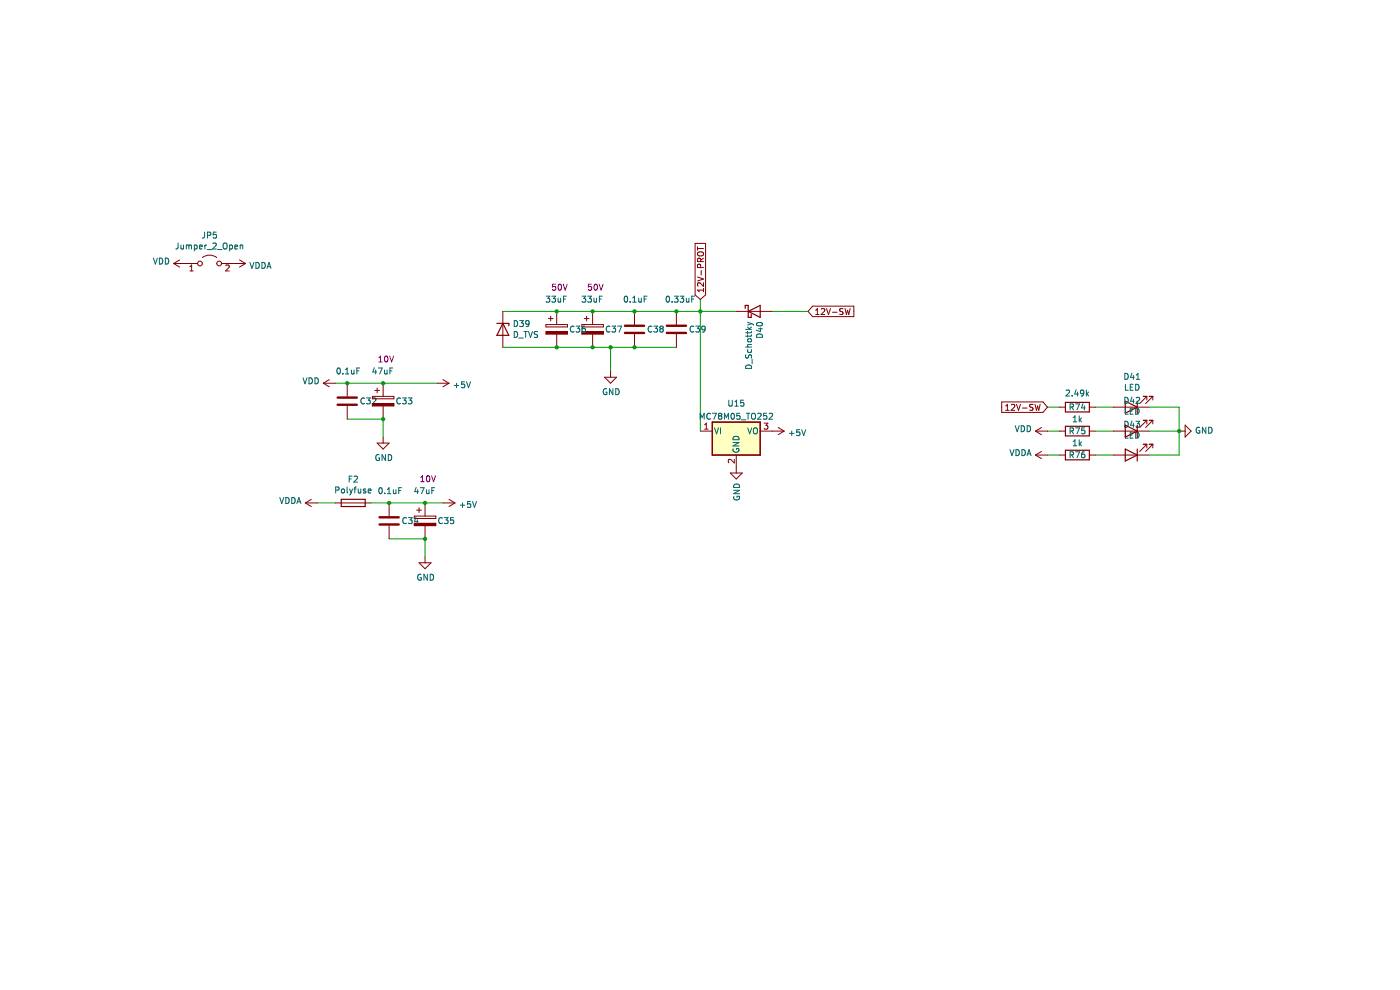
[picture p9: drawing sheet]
<svg xmlns="http://www.w3.org/2000/svg" width="297mm" height="210mm" viewBox="0 0 297 210" stroke-linecap="round" stroke-linejoin="round" font-family="sans-serif">
<path d="M151.1 89.5h10.2v7h-10.2z" fill-rule="evenodd" fill="#ffffc2"/>
<path d="M151.1 89.5h10.2v7h-10.2z" fill="none" stroke="#840000" stroke-width=".25"/>
<g fill="none" stroke="#009600" stroke-width=".21">
<path d="M106.7 73.7h36.8M106.7 66.1h49.5M129.5 73.7v5.1M148.6 63.5v27.9M163.8 66.1h7.6M71.1 81.3h21.6M73.7 88.9h7.6v3.8M222.2 91.4h2.6M222.2 96.5h2.6M222.2 86.4h2.6M232.4 91.4h3.8M232.4 96.5h3.8"/>
<path d="M232.4 86.4h3.8M243.8 86.4h6.3v10.1h-6.3M243.8 91.4h6.3M67.3 106.7h3.8M78.7 106.7h15.3M82.5 114.3h7.7v3.8"/>
</g>
<g fill="none" stroke="#840000" stroke-width=".21">
<path d="M147.5 51.6h2.2v11l-1.1 .9-1.1-.9zM148 52.3v.8M148 58.8l1.2 .4-1.2 .4M148 52.7h1.2M148 53.6l.8-.2a.42 .42 0 0 1 .5 .5 .42 .42 0 0 1-.5 .4h-.4a.42 .42 0 0 1-.4-.2 .42 .42 0 0 1 0-.5zM148.6 55.5v-.6l-.5-.1-.1 .7h1.2M148.6 56.8v-.6l-.5-.1-.1 .7h1.2M148.8 57.4v.9M149.2 60v.8l-.9-.8-.3 .2 .1 .5M149.2 54.8l-.6 .4M123.4 68.8h4.6v.6h-4.6zM123.9 67.6h1.1"/>
<path d="M124.4 67.1v1M149.2 61.2v.7M149.2 61.5h-1.2l.3 .4M172.4 64.9h8.7v2.3h-8.7l-1-1.1zM173 66.7h.8M173 65.8l.4-.3v1.2M174.2 65.6l.5-.1 .3 .3-.8 .9h.8M175.3 65.5l.5 1.2 .4-1.2M176.6 66.2h1M178.8 65.5l-.6 .1v.3l.5 .3 .1 .3-.2 .2h-.5M179.3 65.5l.3 1.2 .2-.9 .3 .9 .3-1.2M92.7 81.3h2.5"/>
<path d="M94 80.5l1.2 .8M95.2 81.3l-1.2 .8M212.5 85.3h8.8l.9 1.1-.9 1.1h-8.8zM213.3 87h.8M213.3 86.1l.4-.3v1.2M214.6 85.9l.4-.1 .3 .3-.8 .9h.8M215.6 85.8l.5 1.2 .4-1.2M216.9 86.6h1M219.2 85.8l-.7 .1v.4l.5 .2 .2 .3-.3 .2h-.5M219.6 85.8l.3 1.2 .2-.9 .3 .9 .3-1.2"/>
</g>
<path d="M96.4 81.8h.9M96.9 81.3v1M98.5 81h-.6v.6l.6-.1v.6l-.1 .2-.5-.2M99 81l.4 1.3 .4-1.3" fill="none" stroke="#006464" stroke-width=".21"/>
<path d="M123.4 70.4h4.6v.5h-4.6z" fill-rule="evenodd" fill="#840000"/>
<path d="M123.4 70.4h4.6v.5h-4.6zM125.7 66.1v2.7M125.7 70.9v2.8M134.6 66.1v2.7M134.6 70.9v2.8M87.9 109.5h4.6v.5h-4.6zM88.4 108.2h1M88.9 119.4h2.5l-1.2 1.2zM88.9 107.7v1M90.2 118.1v1.3" fill="none" stroke="#840000" stroke-width=".21"/>
<g fill="none" stroke="#006464" stroke-width=".21">
<path d="M123.5 62.8h.8l-.5 .5 .4 .1v.6l-.2 .1-.5-.1M124.7 62.8h.8l-.5 .5 .4 .1v.6l-.2 .1-.5-.1M126 63.2l.1 .8h.5M126.6 63.2v.9M127.2 63.4h.4M127.8 62.8h-.6v1.3M129.4 69.3a.56 .56 0 0 0-.8 .5 .56 .56 0 0 0 .8 .5M129.8 69.2h.8l-.4 .5 .3 .1v.5l-.1 .1-.6-.1M131 69.2h.9l-.6 1.2M132.5 62.9l.2-.1a.68 .68 0 0 1 .5 .7 .68 .68 0 0 1-.5 .6l-.3-.5zM133.7 64v.1M134.2 64.1h.8"/>
<path d="M134.2 63.2l.4-.4v1.3M135.5 63.2l.1 .8h.4M136 63.2v.9M136.7 63.4h.4M137.3 62.8h-.6v1.3M138.3 69.3a.56 .56 0 0 0-.8 .5 .56 .56 0 0 0 .8 .5M138.7 69.2h.8l-.4 .5 .3 .1v.5l-.1 .1-.6-.1M140.2 69.7l-.2 .3v.3l.2 .1h.4l.1-.2v-.2l-.2-.3M140.2 69.7l-.2-.2 .2-.3h.3l.2 .2-.2 .3M140.2 69.7h.3M89.3 121.9a.58 .58 0 0 0-.7 .6 .58 .58 0 0 0 .8 .5v-.5h-.3M90.7 121.8v1.3l-.8-1.3v1.3"/>
<path d="M91.3 121.8a.64 .64 0 0 1 .7 .6 .64 .64 0 0 1-.7 .7z"/>
</g>
<path d="M125.5 60.3h-.6l-.1 .6 .6-.1 .1 .6-.2 .2-.5-.2M126.1 60.4l.2-.1a.68 .68 0 0 1 .5 .6 .68 .68 0 0 1-.5 .7l-.3-.5zM127.1 60.3l.4 1.3 .4-1.3" fill="none" stroke="#840084" stroke-width=".21"/>
<path d="M132.6 70.6h4M132.6 69.1h4" fill="none" stroke="#840000" stroke-width=".51"/>
<path d="M87.9 111h4.6v.5h-4.6z" fill-rule="evenodd" fill="#840000"/>
<path d="M106.7 66.1v7.6M115.8 68.8h4.6v.6h-4.6zM116.3 67.6h1M116.8 67.1v1M87.9 111h4.6v.5h-4.6zM90.2 106.7v2.8M90.2 111.5v2.8M94 106.7h2.5M95.2 105.9l1.3 .8M96.5 106.7l-1.3 .7" fill="none" stroke="#840000" stroke-width=".21"/>
<g fill="none" stroke="#006464" stroke-width=".21">
<path d="M109.1 68a.64 .64 0 0 1 .7 .6 .64 .64 0 0 1-.7 .7zM109.1 70.3a.64 .64 0 0 1 .7 .6 .64 .64 0 0 1-.7 .7zM110.1 71.7h.9M110.2 68h.8l-.4 .5 .4 .1v.6l-.2 .1-.6-.1M111.1 70.3h.8M111.5 70.3v1.3M112.1 70.3l.4 1.3 .5-1.3M112.2 68.5l-.2 .3-.4-.1v-.6l.4-.1 .2 .2v.8l-.2 .2-.4 .1M114.1 70.4h-.7v.4l.5 .2 .2 .3-.3 .3-.5-.1M88.3 103.4l-.3 .9h.8M88.6 103.9v.8M89.1 103.5h.9l-.6 1.2"/>
<path d="M90.5 103.9v.8l.5-.1M91 103.9v.8M91.6 104.1h.4M92.2 103.5h-.6v1.2M93.8 109.9a.56 .56 0 0 0-.7 .5 .56 .56 0 0 0 .7 .6M94.3 109.8h.8l-.5 .5 .4 .1v.6l-.2 .1-.5-.1M96.2 109.8h-.6l-.1 .6 .6-.1 .1 .7-.2 .1-.5-.1M97.6 107.2h1M98.1 106.7v.9M99.8 106.4h-.6v.6l.6-.1v.6l-.2 .1-.4-.1M100.2 106.4l.5 1.2 .4-1.2"/>
</g>
<path d="M89.3 102.2h.7M89.3 101.3l.3-.4v1.3M90.6 101l.2-.1a.68 .68 0 0 1 .4 .6 .68 .68 0 0 1-.4 .7l-.3-.5zM91.5 100.9l.5 1.3 .4-1.3" fill="none" stroke="#840084" stroke-width=".21"/>
<path d="M105.4 68.6h2.5v.5M106.7 68.6l1.2 2.5h-2.5z" fill="none" stroke="#840000" stroke-width=".25"/>
<path d="M115.8 70.4h4.6v.5h-4.6z" fill-rule="evenodd" fill="#840000"/>
<g fill="none" stroke="#840000" stroke-width=".21">
<path d="M115.8 70.4h4.6v.5h-4.6zM118.1 66.1v2.7M118.1 70.9v2.8M129.5 78.8v1.2M143.5 66.1v2.7M143.5 70.9v2.8M156.2 66.1h7.6M73.7 81.3v2.8M73.7 86.1v2.8M79 84.1h4.6v.5h-4.6zM79.5 82.8h1M80 82.3v1"/>
<path d="M128.3 80h2.5l-1.3 1.3zM148.6 91.4h2.5M156.2 96.5v3.8M161.3 91.4h5M165.1 90.7l1.2 .7M166.3 91.4l-1.2 .8M219.7 91.4h2.5M219.7 96.5h2.5M219.7 96.5l1.2 .8M219.7 91.4l1.2 .8M220.9 95.8l-1.2 .7M220.9 90.7l-1.2 .7"/>
<path d="M224.8 91.4h1.2M224.8 86.4h1.2M224.8 96.5h1.2M231.1 91.4h1.3M231.1 86.4h1.3M231.1 96.5h1.3M236.2 91.4h7.6M236.2 86.4h7.6M236.2 96.5h7.6M242.5 94.2h.8M242.5 84.1h.8M242.5 89.2h.8"/>
<path d="M243.3 94.2l-1.5 1.6M243.3 84.1v.7M243.3 89.2v.7M243.3 94.2v.8M243.3 84.1l-1.5 1.5M243.3 89.2l-1.5 1.5M243.8 94.2h.8M243.8 84.1h.8M243.8 89.2h.8M244.6 94.2l-1.6 1.6M244.6 84.1v.7M244.6 89.2v.7"/>
<path d="M244.6 94.2v.8M244.6 84.1l-1.6 1.5M244.6 89.2l-1.6 1.5M250.1 91.4h1.3M251.4 90.2l1.3 1.2-1.3 1.3zM154.9 100.3h2.6l-1.3 1.3z"/>
</g>
<g fill="none" stroke="#006464" stroke-width=".21">
<path d="M71.6 78.2l.2-.1a.68 .68 0 0 1 .4 .6 .68 .68 0 0 1-.4 .6l-.3-.5zM72.7 79.2v.1M73.3 79.3h.7M73.3 78.4l.4-.3v1.2M74.6 78.5v.8l.5-.1M75.1 78.5v.8M75.7 78.7h.4M76.3 78.1h-.6v1.2M115.9 62.8h.7l-.4 .5 .4 .1v.6l-.2 .1-.5-.1M117.1 62.8h.7l-.4 .5 .4 .1v.6l-.2 .1-.5-.1M118.4 63.2l.1 .8h.4M118.9 63.2v.9"/>
<path d="M119.5 63.4h.5M120.1 62.8h-.6v1.3M121.8 69.3a.56 .56 0 0 0-.8 .5 .56 .56 0 0 0 .8 .5M122.2 69.2h.8l-.4 .5 .3 .1v.5l-.2 .1-.5-.1M124.1 69.2h-.4l-.2 .3v.7l.2 .2 .4-.1v-.6h-.4l-.2 .2M141.4 62.9l.2-.1a.68 .68 0 0 1 .5 .7 .68 .68 0 0 1-.5 .6l-.3-.5zM142.6 64v.1M143.1 62.8h.7l-.4 .5 .4 .1v.6l-.2 .1-.5-.1M144.3 62.8h.8l-.5 .5 .4 .1v.6l-.2 .1-.5-.1M145.6 63.2l.1 .8h.4M146.1 63.2v.9M146.7 63.4h.5"/>
<path d="M147.2 69.3a.56 .56 0 0 0-.8 .5 .56 .56 0 0 0 .8 .5M147.4 62.8h-.7v1.3M147.6 69.2h.8l-.4 .5 .3 .1v.5l-.2 .1-.5-.1M149.6 69.7l-.3 .3-.3-.1-.1-.6 .4-.1 .3 .2-.1 .7-.2 .3h-.3M158.2 73.6h1.2M158.2 69.9h1.2M158.2 77.7a.68 .68 0 0 1 .8-.2 .68 .68 0 0 1 .4 .6h-1.2zM158.2 75.2l.1 .7h.4l.2-.5 .3-.2 .2 .3v.5M158.6 70.3v.5M158.6 71v.5M158.6 69.4l.5 .5M158.6 68.4l.8 .3"/>
<path d="M158.7 72l.5-.1 .2 .4-.2 .2h-.4l-.2-.2zM158.7 74.2l-.1 .3 .2 .3 .6-.2v-.4M159.4 70.3l-.1 .3h-1.1M159.4 71l-.1 .3h-1.1M159.4 73.1h-.7v.5M159.4 69.4l-.4 .3M159.4 68.7l-.8 .3M159.4 68.7l.5 .3M159.6 76.2v1M160.5 68.6a.75 .75 0 0 1 1.2 .2 .72 .72 0 0 1-1.2-.1zM160.5 71.1a.68 .68 0 0 1 .8-.2 .68 .68 0 0 1 .4 .7h-1.2zM160.9 69.7h.8"/>
<path d="M161.3 69.6v.7l-.9-.3M238.6 79.2a.64 .64 0 0 1 .8 .6 .64 .64 0 0 1-.8 .7zM240.1 79.1l-.3 .9h.8M240.4 79.6v.9M241 79.6l.4-.4v1.3M77.3 84.5a.56 .56 0 0 0-.8 .5 .56 .56 0 0 0 .8 .6M77.8 84.4h.7l-.4 .5 .4 .1v.6l-.2 .1-.5-.1M79 84.5l.5-.1 .3 .4-.8 .9h.8M128.7 82.5a.58 .58 0 0 0-.7 .6 .58 .58 0 0 0 .7 .5v-.4h-.2M130 82.5v1.2l-.7-1.2v1.2M130.6 82.5a.64 .64 0 0 1 .8 .6 .64 .64 0 0 1-.8 .6zM148.5 88.9v-1.2l.5 .9 .4-.9v1.2"/>
<path d="M150.7 87.8a.56 .56 0 0 0-.8 .5 .56 .56 0 0 0 .8 .5M151.1 87.7h.9l-.6 1.2M151.6 90.8l.4 1.2 .4-1.2M152.7 88.2l-.3 .2 .1 .4 .2 .1h.3l.1-.2v-.3l-.2-.2M152.7 88.2l-.3-.2 .3-.3h.2l.2 .2-.2 .3M152.7 88.2h.2M152.9 90.8v1.2M153.7 88.9v-1.2l.4 .9 .4-.9v1.2M154.6 84.9v1l.3 .3 .3-.1 .1-.2v-1M155.2 87.8l.2-.1a.68 .68 0 0 1 .4 .6 .68 .68 0 0 1-.4 .6l-.3-.5zM155.5 93.9h1.3l-1.3 .7h1.3M155.6 95.2a.58 .58 0 0 0 .5 .7 .58 .58 0 0 0 .5-.8h-.4v.3"/>
<path d="M155.6 92.8a.68 .68 0 0 1 .7-.2 .68 .68 0 0 1 .5 .7h-1.3zM155.9 85.2l.4-.3v1.3M155.9 86.2h.7M156.9 87.7h-.6v.6l.6-.1v.6l-.1 .1-.5-.1M157.2 89.1h1M157.8 84.9h-.6l-.1 .6 .6-.1 .1 .6-.2 .2-.5-.2M158.3 87.7h.8M158.6 90.8l.4 1.2 .5-1.2M158.7 87.7v1.2M159.5 87.8l.2-.1a.43 .43 0 0 1 .6 .4v.4a.42 .42 0 0 1-.5 .4 .42 .42 0 0 1-.4-.4zM159.9 90.9l.2-.1a.43 .43 0 0 1 .6 .4v.4a.42 .42 0 0 1-.4 .4 .42 .42 0 0 1-.5-.4zM160.8 87.8l.4-.1 .3 .3-.8 .9h.8"/>
<path d="M162.6 87.7h-.6v.6l.6-.1v.6l-.2 .1-.4-.1M163.2 87.8l.5-.1 .2 .3-.8 .9h.8M167.5 91.9h.9M168 91.4v1M169.6 91.1h-.6v.6h.6v.6l-.1 .1-.5-.1M170.1 91.1l.4 1.3 .4-1.3M214.3 95.4l.4 1.2 .4-1.2M215.4 90.3l.4 1.3 .4-1.3M215.5 95.4a.64 .64 0 0 1 .8 .6 .64 .64 0 0 1-.8 .6zM216.6 90.3a.64 .64 0 0 1 .8 .6 .64 .64 0 0 1-.8 .7zM216.8 95.4a.64 .64 0 0 1 .7 .6 .64 .64 0 0 1-.7 .6zM217.9 96.6l.4-1.2 .4 1.2"/>
<path d="M217.9 90.3a.64 .64 0 0 1 .7 .6 .64 .64 0 0 1-.7 .7zM218 96.3h.6M226.2 82.9l.5-.2 .2 .4-.8 .9h.8M227 91.4h.6l.1-.5-.7-.1v1.2M227 86.3h.6l.1-.5-.7-.1v1.2M227 96.5l.6-.1 .1-.4-.7-.2v1.3M227.3 86.3l.4 .6M227.3 91.4l.4 .6M227.3 96.5l.4 .6M227.4 83.9v.1M227.7 89.5h.7M227.7 88.6l.3-.4v1.3"/>
<path d="M227.7 93.7l.3-.4v1.3M227.7 94.6h.7M228.2 90.8h.8l-.5 1.2M228.2 85.7h.8l-.5 1.2M228.2 95.8h.8l-.5 1.3M228.3 82.7l-.3 .9h.8M228.6 83.2v.8M229 88.2v1.3M229 93.3v1.3M229.1 89l.3 .5M229.1 94.1l.3 .5M229.4 88.6l-.4 .5"/>
<path d="M229.4 93.7l-.4 .5M229.7 85.6l-.3 .9h.8M229.9 83.3l-.2 .2h-.4v-.6l.4-.2 .2 .3v.7l-.2 .2-.4 .1M230 86.1v.8M230 95.8l-.3 .1-.2 .2-.1 .8 .3 .2 .4-.1-.1-.6-.3-.1-.3 .3M230.1 90.8h-.6l-.1 .6 .6-.1 .1 .6-.2 .1-.5-.1M230.5 82.7v1.3M230.6 83.5l.4 .5M231 83.2l-.5 .4M238.6 89.4a.64 .64 0 0 1 .8 .6 .64 .64 0 0 1-.8 .6zM238.6 84.3a.64 .64 0 0 1 .8 .6 .64 .64 0 0 1-.8 .7zM238.7 91.7v1.2h.7"/>
<path d="M238.7 81.5v1.3h.7M238.7 86.6v1.3h.7M239.8 92.3h.4M239.8 82.1h.4M239.8 87.2h.4M240.1 89.3l-.3 .9h.8M240.1 84.2l-.3 .9h.8M240.4 91.7h-.6v1.2h.6M240.4 81.5h-.6v1.3h.6M240.4 86.6h-.6v1.3h.6M240.4 84.7v.9M240.4 89.8v.8"/>
<path d="M240.9 91.7a.64 .64 0 0 1 .8 .6 .64 .64 0 0 1-.8 .6zM240.9 81.5a.64 .64 0 0 1 .8 .6 .64 .64 0 0 1-.8 .7zM240.9 86.6a.64 .64 0 0 1 .8 .6 .64 .64 0 0 1-.8 .7zM241 89.4h.8l-.5 .4 .4 .2v.5l-.2 .1-.5-.1M241 84.4l.5-.1 .3 .3-.8 1h.8M241 80.5h.8M254.5 90.7a.58 .58 0 0 0-.8 .6 .58 .58 0 0 0 .8 .5v-.4h-.2M255.8 90.6v1.3l-.7-1.3v1.3M256.4 90.6a.64 .64 0 0 1 .7 .7 .64 .64 0 0 1-.7 .6zM155.6 104h1.3l-1.3 .7h1.3M155.7 105.3a.58 .58 0 0 0 .6 .8 .58 .58 0 0 0 .5-.8h-.4v.2M155.8 102.8a.66 .66 0 0 1 .8-.1 .66 .66 0 0 1 .3 .7h-1.3z"/>
</g>
<path d="M117.8 60.3h-.6v.6l.6-.1v.6l-.1 .2-.5-.2M118.5 60.4l.2-.1a.68 .68 0 0 1 .4 .6 .68 .68 0 0 1-.4 .7l-.3-.5zM119.5 60.3l.4 1.3 .4-1.3" fill="none" stroke="#840084" stroke-width=".21"/>
<path d="M141.5 70.6h4M141.5 69.1h4M71.6 85.9h4.1M71.6 84.3h4.1" fill="none" stroke="#840000" stroke-width=".51"/>
<path d="M158.1 65.4v-.6h.6v2.5h.7v-.6M158.7 66.1l2.6-1.3v2.5zM151.1 89.5h10.2v7h-10.2zM226 85.4h5.1v2h-5.1zM226 90.4h5.1v2.1h-5.1zM226 95.5h5.1v2h-5.1zM238.7 85.1l2.6 1.3-2.6 1.2zM238.7 90.2l2.6 1.2-2.6 1.3zM238.7 95.3l2.6 1.2-2.6 1.3zM241.3 85.1v2.5M241.3 90.2v2.5M241.3 95.3v2.5" fill="none" stroke="#840000" stroke-width=".25"/>
<path d="M149.5 91h.7M149.5 90.1l.3-.3v1.2M155.8 97.4v.8l-.9-.8-.4 .3 .1 .5M162.1 89.8h.8l-.4 .4 .3 .2v.5l-.1 .1-.6-.1" fill="none" stroke="#a90000" stroke-width=".21"/>
<path d="M79 85.6h4.6v.5h-4.6z" fill-rule="evenodd" fill="#840000"/>
<g fill="none" stroke="#840000" stroke-width=".21">
<path d="M36.8 55.9h5.1M36.8 55.9l1.3 .8M38.1 55.1l-1.3 .8M42.9 54.6a2.54 2.54 0 0 1 3.1 0M47 55.9h5.1M50.8 55.1l1.3 .8M52.1 55.9l-1.3 .8M68.6 81.3l1.3 .8M68.6 81.3h2.5M69.9 80.5l-1.3 .8M79 85.6h4.6v.5h-4.6zM80 94h2.5l-1.2 1.3z"/>
<path d="M81.3 81.3v2.8M81.3 86.1v2.8M81.3 92.7v1.3M64.8 106.7h2.5M64.8 106.7l1.2 .7M66 105.9l-1.2 .8M71.1 106.7h7.6M82.5 106.7v2.8M82.5 111.5v2.8"/>
<circle cx="42.4" cy="55.9" r=".51"/>
<circle cx="46.5" cy="55.9" r=".51"/>
</g>
<g fill="none" stroke="#006464" stroke-width=".21">
<path d="M32.5 54.7l.5 1.3 .4-1.3M33.8 54.7a.64 .64 0 0 1 .7 .7 .64 .64 0 0 1-.7 .6zM35.1 54.7a.64 .64 0 0 1 .7 .7 .64 .64 0 0 1-.7 .6zM37.8 51.5l-.1 1.1-.4 .2M38.4 52v.8l.5-.1M38.9 52v.8M39.5 52.1l.4-.1 .2 .2M39.5 52v.8M40.1 52.2l.2-.2h.3v.8M40.1 52.2v.6M41.2 52h.4l.2 .2-.1 .6h-.5M41.2 52v1.2"/>
<path d="M42.3 52.4l.6-.1v-.3h-.4l-.2 .2 .1 .6h.5M43.4 49.2l-.1 1.1-.4 .2M43.5 52v.8M43.8 52l-.3 .2M43.9 52.9h1M44 49.9l.6-.1 .1-.4-.7-.2v1.3M45.2 51.7l.4-.2 .3 .4-.8 .9h.8M45.9 49.2h-.6l-.1 .6h.6l.1 .6-.2 .1-.5-.1M46.1 52.9h1M47.4 51.7l.2-.2a.43 .43 0 0 1 .6 .5v.4a.42 .42 0 0 1-.4 .4 .42 .42 0 0 1-.5-.4zM48.7 52h.4l.2 .2-.1 .6h-.5M48.7 52v1.2"/>
<path d="M49.8 52.4l.6-.1v-.3h-.4l-.2 .2 .1 .6h.5M51 52.1l.4-.1 .1 .8M51 52v.8M53 55.7l.4 1.2 .5-1.2M54.3 55.7a.64 .64 0 0 1 .7 .6 .64 .64 0 0 1-.7 .6zM55.6 55.7a.64 .64 0 0 1 .7 .6 .64 .64 0 0 1-.7 .6zM56.6 56.9l.5-1.2 .4 1.2M56.8 56.6h.6M79.4 78l-.3 .9h.8M79.7 78.5v.8M80.2 78.1h.9l-.6 1.2M81.6 78.5v.8l.5-.1"/>
<path d="M82.1 78.5v.8M82.7 78.7h.4M83.3 78.1h-.6v1.2M64.3 80.1l.4 1.3 .4-1.3M65.5 80.1a.64 .64 0 0 1 .8 .7 .64 .64 0 0 1-.8 .6zM66.8 80.1a.64 .64 0 0 1 .8 .7 .64 .64 0 0 1-.8 .6zM80.4 96.5a.58 .58 0 0 0-.7 .6 .58 .58 0 0 0 .8 .5v-.5h-.2M81.8 96.4v1.3l-.8-1.3v1.3M82.4 96.4a.64 .64 0 0 1 .7 .7 .64 .64 0 0 1-.7 .6zM85 84.5a.56 .56 0 0 0-.8 .5 .56 .56 0 0 0 .8 .6M85.4 84.4h.8l-.5 .5 .4 .1v.6l-.2 .1-.5-.1M86.6 84.4h.8l-.4 .5 .3 .1v.6l-.2 .1-.5-.1"/>
<path d="M59.4 105.5l.4 1.3 .4-1.3M60.6 105.5a.64 .64 0 0 1 .8 .7 .64 .64 0 0 1-.8 .6zM61.9 105.5a.64 .64 0 0 1 .7 .7 .64 .64 0 0 1-.7 .6zM63 106.8l.4-1.3 .4 1.3M63.1 106.4h.6M71.2 104l.6-.1 .1-.5-.7-.1v1.3M72.5 103.8l.2-.1 .3 .1v.7h-.5zM73.6 103.3v1.1l.2 .2M74.1 101.6h.4M74.2 103.7l.3 .9M74.5 104.6l-.3 .4M74.7 101h-.6v1.3"/>
<path d="M74.8 103.7l-.3 .9M75.1 103.7h.5M75.1 101.1l.5-.1 .2 .4-.7 .9h.7M75.6 103.3l-.3 .2v1.1M76 103.7v.8h.5M76.5 103.7v.9M77.6 103.8l-.3-.1-.2 .2v.2l.5 .1v.3h-.5M78.1 104.1l.6-.1-.1-.2-.3-.1-.2 .2 .1 .6h.4M80.5 103.6l.2-.1a.68 .68 0 0 1 .4 .6 .68 .68 0 0 1-.4 .6l-.3-.5zM81.6 104.6v.1M82.2 104.7h.7M82.2 103.8l.3-.3v1.2"/>
<path d="M83.4 103.9l.1 .8 .5-.1M84 103.9v.8M84.6 104.1h.4M85.2 103.5h-.6v1.2M86.2 109.9a.56 .56 0 0 0-.8 .5 .56 .56 0 0 0 .8 .6M86.7 109.8h.7l-.4 .5 .4 .1v.6l-.2 .1-.5-.1M88.2 109.7l-.3 .9h.8M88.5 110.2v.9"/>
</g>
<path d="M80.4 76.8h.7M80.4 75.9l.3-.4v1.3M81.8 75.6l.1-.1a.68 .68 0 0 1 .4 .7 .68 .68 0 0 1-.4 .6 .84 .84 0 0 1-.1-1.2zM82.7 75.5l.4 1.3 .4-1.3" fill="none" stroke="#840084" stroke-width=".21"/>
<path d="M40.3 57.5h.7M40.3 56.6l.4-.4v1.3M47.9 56.3l.5-.1 .2 .4-.8 .9h.8" fill="none" stroke="#a90000" stroke-width=".21"/>
<path d="M80.5 111.3h4.1M80.5 109.7h4.1" fill="none" stroke="#840000" stroke-width=".51"/>
<path d="M72.4 105.9h5.1v1.5h-5.1z" fill="none" stroke="#840000" stroke-width=".25"/>
<g fill="#009600">
<circle cx="81.3" cy="81.3" r=".46"/>
<circle cx="118.1" cy="73.7" r=".46"/>
<circle cx="125.7" cy="66.1" r=".46"/>
<circle cx="90.2" cy="114.3" r=".46"/>
<circle cx="90.2" cy="106.7" r=".46"/>
<circle cx="125.7" cy="73.7" r=".46"/>
<circle cx="118.1" cy="66.1" r=".46"/>
<circle cx="129.5" cy="73.7" r=".46"/>
<circle cx="250.1" cy="91.4" r=".46"/>
<circle cx="134.6" cy="66.1" r=".46"/>
<circle cx="134.6" cy="73.7" r=".46"/>
<circle cx="143.5" cy="66.1" r=".46"/>
<circle cx="148.6" cy="66.1" r=".46"/>
<circle cx="81.3" cy="88.9" r=".46"/>
<circle cx="73.7" cy="81.3" r=".46"/>
<circle cx="82.5" cy="106.7" r=".46"/>
</g>
</svg>
